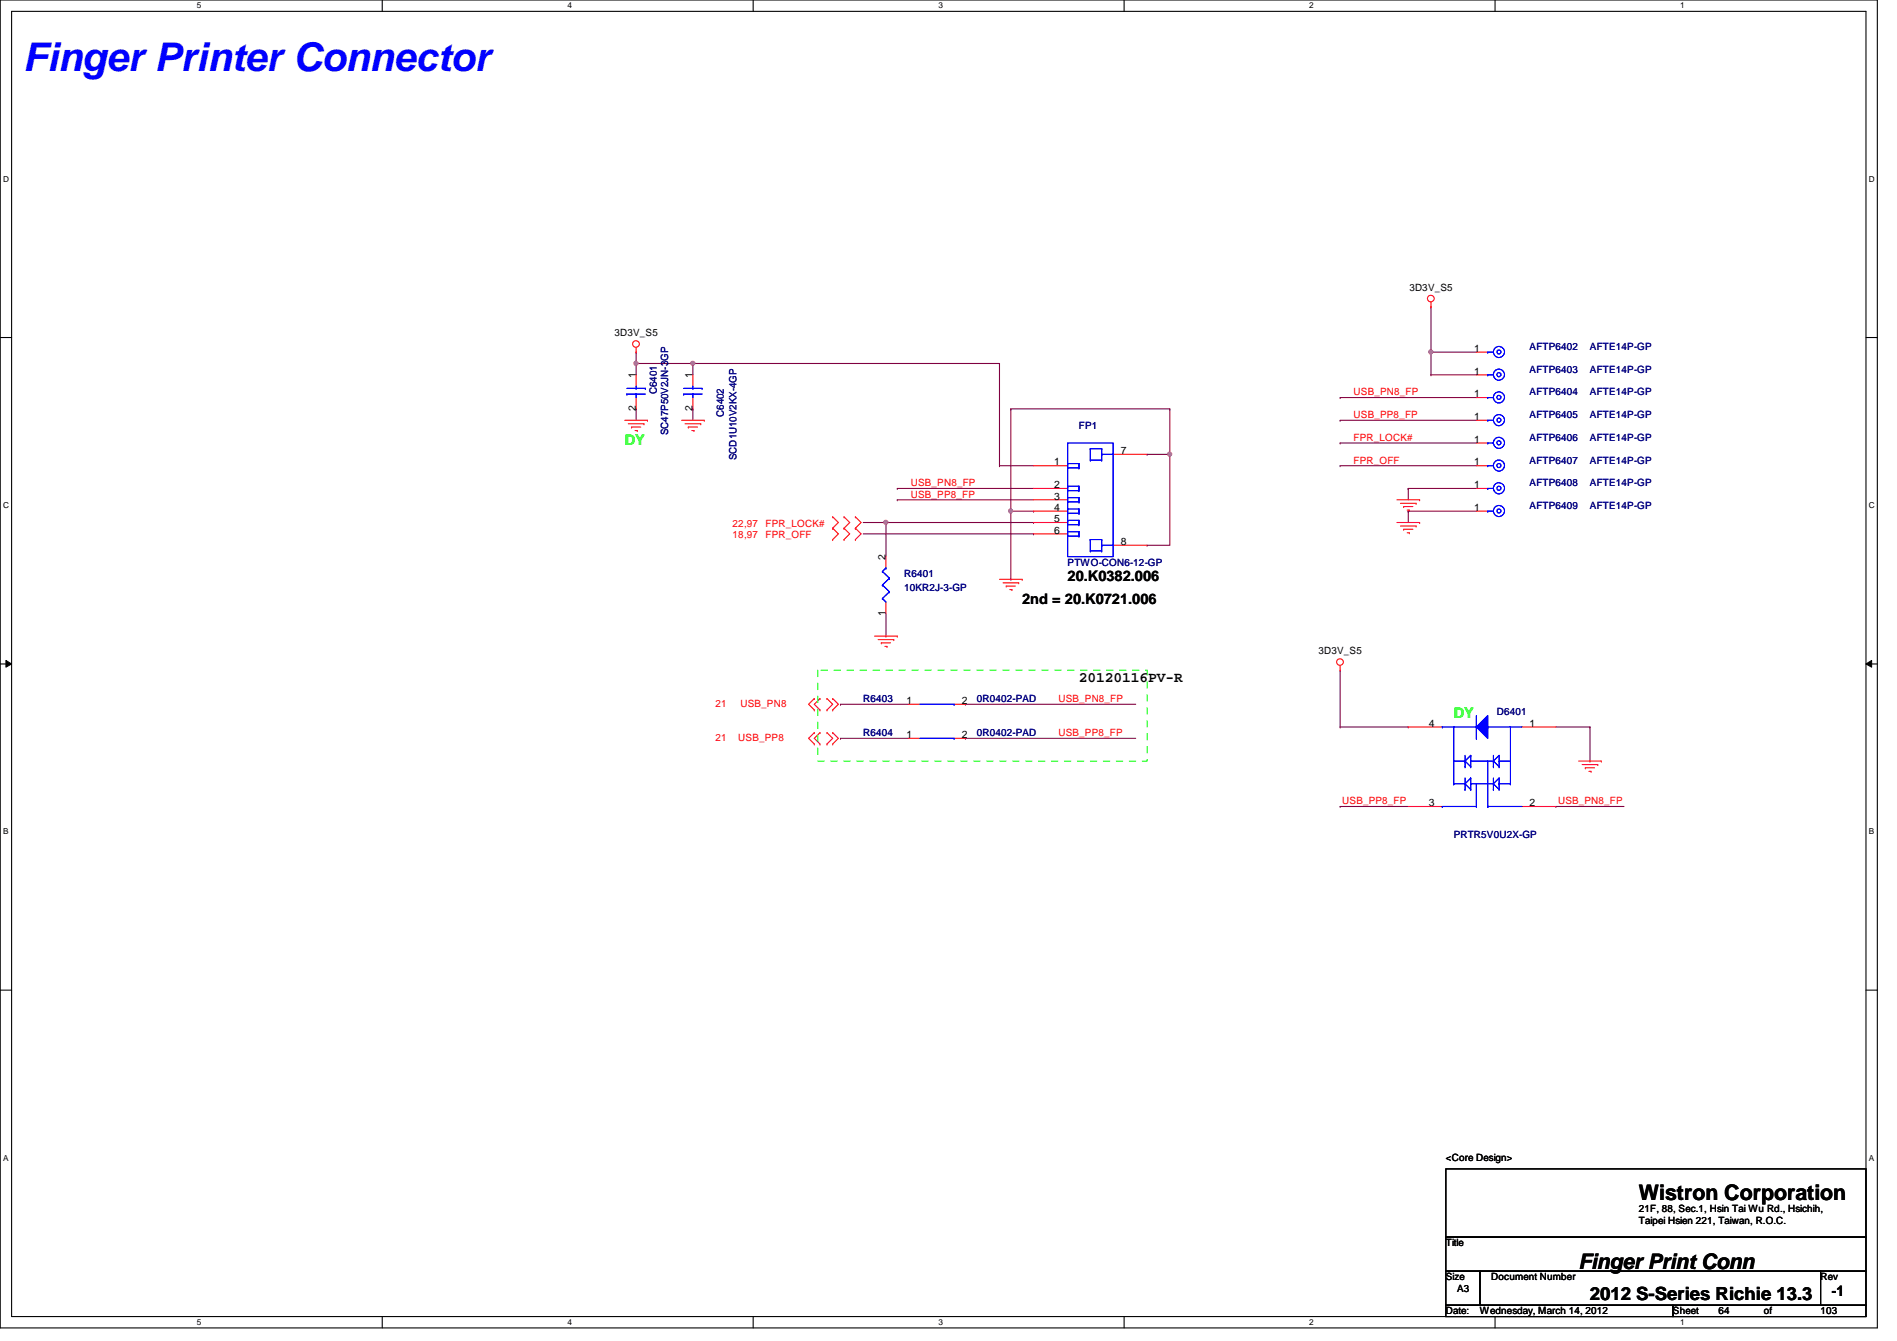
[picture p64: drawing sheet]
<svg xmlns="http://www.w3.org/2000/svg" width="297mm" height="210mm" viewBox="0 0 297 210" stroke-linecap="round" stroke-linejoin="round" font-family="sans-serif">
<defs><g id="words">
<text font-size="6.2" fill="#00f" x="3.6" y="11">Finger Printer Connector</text>
<g font-size="3.3">
<text x="256.6" y="187.9">Wistron Corporation</text>
<text x="247.2" y="198.6">Finger Print Conn</text>
</g>
<text font-size="2.8" x="249" y="203.5">2012 S-Series Richie 13.3</text>
<g font-size="2.3" fill="#0f0">
<text x="97.8" y="69.7">DY</text>
<text x="227.6" y="112.4">DY</text>
</g>
<g font-size="2.3">
<text x="160.1" y="94.6">2nd = 20.K0721.006</text>
<text x="167.2" y="91">20.K0382.006</text>
<text x="168.9" y="106.8">20120116PV-R</text>
<text x="286.8" y="202.9">-1</text>
</g>
<g font-size="1.6">
<text x="220.7" y="45.6">3D3V_S5</text>
<text x="96.2" y="52.7">3D3V_S5</text>
<text x="99.6" y="59.2" transform="rotate(-90 99.6 59.2)">1</text>
<text x="108.5" y="59.2" transform="rotate(-90 108.5 59.2)">1</text>
<text x="230.8" y="55.1">1</text>
<text x="230.8" y="58.6">1</text>
<text x="99.6" y="64.3" transform="rotate(-90 99.6 64.3)">2</text>
<text x="108.5" y="64.3" transform="rotate(-90 108.5 64.3)">2</text>
<text x="230.8" y="62.2">1</text>
<text x="230.8" y="65.7">1</text>
<text x="175.5" y="71.1">7</text>
<text x="230.8" y="69.3">1</text>
<text x="165.1" y="72.9">1</text>
<text x="165.1" y="76.4">2</text>
<text x="230.8" y="72.9">1</text>
<text x="230.8" y="76.4">1</text>
<text x="165.1" y="78.2">3</text>
<text x="165.1" y="80">4</text>
<text x="165.1" y="81.7">5</text>
<text x="165.1" y="83.5">6</text>
<text x="230.8" y="80">1</text>
<text x="138.7" y="87.7" transform="rotate(-90 138.7 87.7)">2</text>
<text x="175.5" y="85.3">8</text>
<text x="138.7" y="96.4" transform="rotate(-90 138.7 96.4)">1</text>
<text x="206.5" y="102.4">3D3V_S5</text>
<text x="141.9" y="110.2">1</text>
<text x="150.6" y="110.2">2</text>
<text x="223.7" y="113.7">4</text>
<text x="239.5" y="113.7">1</text>
<text x="141.9" y="115.5">1</text>
<text x="150.6" y="115.5">2</text>
<text x="223.7" y="126.2">3</text>
<text x="239.5" y="126.2">2</text>
<text x="226.4" y="181.7">&lt;Core Design&gt;</text>
<text x="256.6" y="189.7">21F, 88, Sec.1, Hsin Tai Wu Rd., Hsichih,</text>
<text x="256.6" y="191.6">Taipei Hsien 221, Taiwan, R.O.C.</text>
<text x="226.4" y="195.1">Title</text>
<text x="226.4" y="200.4">Size</text>
<text x="228.2" y="202.2">A3</text>
<text x="233.5" y="200.4">Document Number</text>
<text x="285.1" y="200.4">Rev</text>
<text x="226.4" y="205.7">Date:</text>
<text x="231.7" y="205.7">Wednesday, March 14, 2012</text>
<text x="262" y="205.7">Sheet</text>
<text x="269.1" y="205.7">64</text>
<text x="276.2" y="205.7">of</text>
<text x="285.1" y="205.7">103</text>
</g>
<g font-size="1.6" fill="#000080">
<text x="239.5" y="54.8">AFTP6402</text>
<text x="239.5" y="58.3">AFTP6403</text>
<text x="249" y="54.8">AFTE14P-GP</text>
<text x="249" y="58.3">AFTE14P-GP</text>
<text x="102.9" y="61.7" transform="rotate(-90 102.9 61.7)">C6401</text>
<text x="113.4" y="65.2" transform="rotate(-90 113.4 65.2)">C6402</text>
<text x="239.5" y="61.9">AFTP6404</text>
<text x="239.5" y="65.4">AFTP6405</text>
<text x="249" y="61.9">AFTE14P-GP</text>
<text x="249" y="65.4">AFTE14P-GP</text>
<text x="104.6" y="68.1" transform="rotate(-90 104.6 68.1)">SC47P50V2JN-3GP</text>
<text x="168.9" y="67.2">FP1</text>
<text x="239.5" y="69">AFTP6406</text>
<text x="249" y="69">AFTE14P-GP</text>
<text x="115.3" y="72" transform="rotate(-90 115.3 72)">SCD1U10V2KX-4GP</text>
<text x="239.5" y="72.6">AFTP6407</text>
<text x="239.5" y="76.1">AFTP6408</text>
<text x="249" y="72.6">AFTE14P-GP</text>
<text x="249" y="76.1">AFTE14P-GP</text>
<text x="239.5" y="79.7">AFTP6409</text>
<text x="249" y="79.7">AFTE14P-GP</text>
<text x="167.2" y="88.6">PTWO-CON6-12-GP</text>
<text x="141.6" y="90.3">R6401</text>
<text x="141.6" y="92.5">10KR2J-3-GP</text>
<text x="135.2" y="109.9">R6403</text>
<text x="152.9" y="109.9">0R0402-PAD</text>
<text x="234.4" y="111.8">D6401</text>
<text x="135.2" y="115.2">R6404</text>
<text x="152.9" y="115.2">0R0402-PAD</text>
<text x="227.6" y="131.2">PRTR5V0U2X-GP</text>
</g>
<g font-size="1.6" fill="#f00">
<text x="212" y="65.4">USB_PP8_FP</text>
<text x="212" y="61.9">USB_PN8_FP</text>
<text x="212" y="69">FPR_LOCK#</text>
<text x="142.6" y="77.9">USB_PP8_FP</text>
<text x="142.6" y="76.1">USB_PN8_FP</text>
<text x="212" y="72.6">FPR_OFF</text>
<text x="114.7" y="82.5">22,97</text>
<text x="119.9" y="82.5">FPR_LOCK#</text>
<text x="114.7" y="84.3">18,97</text>
<text x="119.9" y="84.3">FPR_OFF</text>
<text x="112.1" y="110.6">21</text>
<text x="115.9" y="110.6">USB_PN8</text>
<text x="165.7" y="109.9">USB_PN8_FP</text>
<text x="112.1" y="116">21</text>
<text x="115.6" y="116">USB_PP8</text>
<text x="165.7" y="115.2">USB_PP8_FP</text>
<text x="210.2" y="125.9">USB_PP8_FP</text>
<text x="244" y="125.9">USB_PN8_FP</text>
</g>
<g font-size="1.3">
<text x="30.8" y="1.3">5</text>
<text x="88.9" y="1.3">4</text>
<text x="146.9" y="1.3">3</text>
<text x="205" y="1.3">2</text>
<text x="263.1" y="1.3">1</text>
<text x=".5" y="28.4">D</text>
<text x="292.6" y="28.4">D</text>
<text x=".5" y="79.5">C</text>
<text x="292.6" y="79.5">C</text>
<text x=".5" y="130.6">B</text>
<text x="292.6" y="130.6">B</text>
<text x=".5" y="181.7">A</text>
<text x="292.6" y="181.7">A</text>
<text x="30.8" y="207.4">5</text>
<text x="88.9" y="207.4">4</text>
<text x="146.9" y="207.4">3</text>
<text x="205" y="207.4">2</text>
<text x="263.1" y="207.4">1</text>
</g>
</g></defs>
<path d="M0 0h294v207.9h-294zM1.8 1.8h290.4v204.3h-290.4z" fill="none" stroke="#000" stroke-width=".17"/>
<g fill="#fff">
<path d="M30.8 .2h.7v1.4h-.7z"/>
<path d="M30.8 206.2h.7v1.4h-.7z"/>
</g>
<path d="M59.9 0v1.8M59.9 206.1v1.8" fill="none" stroke="#000" stroke-width=".17"/>
<g fill="#fff">
<path d="M88.9 .2h.6v1.4h-.6z"/>
<path d="M88.9 206.2h.6v1.4h-.6z"/>
</g>
<path d="M117.9 0v1.8M117.9 206.1v1.8" fill="none" stroke="#000" stroke-width=".17"/>
<g fill="#fff">
<path d="M146.9 .2h.7v1.4h-.7z"/>
<path d="M146.9 206.2h.7v1.4h-.7z"/>
</g>
<path d="M176 0v1.8M176 206.1v1.8" fill="none" stroke="#000" stroke-width=".17"/>
<g fill="#fff">
<path d="M205 .2h.7v1.4h-.7z"/>
<path d="M205 206.2h.7v1.4h-.7z"/>
</g>
<path d="M234.1 0v1.8M234.1 206.1v1.8" fill="none" stroke="#000" stroke-width=".17"/>
<g fill="#fff">
<path d="M263.1 .2h.7v1.4h-.7z"/>
<path d="M263.1 206.2h.7v1.4h-.7z"/>
<path d="M.5 27.3h.9v1.4h-.9z"/>
<path d="M292.6 27.3h.9v1.4h-.9z"/>
<path d="M.5 78.4h.9v1.4h-.9z"/>
<path d="M292.6 78.4h.9v1.4h-.9z"/>
</g>
<path d="M0 52.8h1.8M292.2 52.8h1.8" fill="none" stroke="#000" stroke-width=".17"/>
<g fill="#fff">
<path d="M.5 129.5h.8v1.4h-.8z"/>
<path d="M292.6 129.5h.9v1.4h-.9z"/>
</g>
<path d="M0 103.9h1.8M292.2 103.9h1.8" fill="none" stroke="#000" stroke-width=".17"/>
<path d="M.9 103.4l.9 .5-.9 .5zM292.2 103.9l.9-.5v1z" fill="#000"/>
<path d="M.9 103.4l.9 .5-.9 .5zM292.2 103.9l.9-.5v1z" fill="none" stroke="#000" stroke-width=".16"/>
<g fill="#fff">
<path d="M.5 180.5h.8v1.4h-.8z"/>
<path d="M292.6 180.5h.9v1.4h-.9z"/>
</g>
<path d="M0 155h1.8M292.2 155h1.8" fill="none" stroke="#000" stroke-width=".17"/>
<g fill="none" stroke="#800040" stroke-width=".17">
<path d="M108.5 56.9h.1M108.5 56.9h48M140.5 78.2h.1M140.5 76.5h.1M140.5 78.2h21.3M140.5 76.5h21.3M131.6 115.6h.1M131.6 110.2h.1M131.6 115.6h10.7M131.6 110.2h10.7M151.2 115.6h.1M151.2 110.2h.1"/>
<path d="M151.2 115.6h26.6M151.2 110.2h26.6"/>
</g>
<circle cx="108.5" cy="56.9" r=".32" fill="#f0f"/>
<circle cx="108.5" cy="56.9" r=".32" fill="none" stroke="#f0f" stroke-width=".17"/>
<path d="M99.6 56.9h.1M99.6 56.9h8.9M108.5 56.9h.1M108.5 56.9v1.8" fill="none" stroke="#800040" stroke-width=".17"/>
<circle cx="99.6" cy="56.9" r=".32" fill="#f0f"/>
<circle cx="99.6" cy="56.9" r=".32" fill="none" stroke="#f0f" stroke-width=".17"/>
<g fill="none" stroke="#800040" stroke-width=".17">
<path d="M99.6 55.1h.1M99.6 56.9h.1M99.6 55.1v3.6M156.5 56.9h.1M156.5 56.9v16M99.6 64h.1M99.6 64v1.8M108.5 64h.1M108.5 64v1.8M156.5 72.9h.1M156.5 72.9h5.3M158.3 64h.1"/>
<path d="M158.3 64h24.9M158.3 64v16M158.3 80h.1M158.3 80h3.5M161.8 80h.1"/>
</g>
<circle cx="158.3" cy="80" r=".32" fill="#f0f"/>
<circle cx="158.3" cy="80" r=".32" fill="none" stroke="#f0f" stroke-width=".17"/>
<path d="M135.2 83.6h26.6M135.2 81.8h3.5M138.7 81.8h.1M161.8 83.6h.1" fill="none" stroke="#800040" stroke-width=".17"/>
<circle cx="138.7" cy="81.8" r=".32" fill="#f0f"/>
<circle cx="138.7" cy="81.8" r=".32" fill="none" stroke="#f0f" stroke-width=".17"/>
<g fill="none" stroke="#800040" stroke-width=".17">
<path d="M183.2 64h.1M183.2 64v7.1M138.7 81.8h.1M138.7 99.6h.1M138.7 81.8v5.3M138.7 96v3.6M138.7 81.8h23.1M158.3 90.7h.1M158.3 80v10.7M161.8 81.8h.1M209.8 113.8h.1M209.8 104.9v8.9"/>
<path d="M209.8 113.8h10.7M220.5 113.8h.1M243.6 113.8h5.4M249 113.8h.1M249 119.1h.1M249 113.8v5.3M209.8 126.2h.1M209.8 126.2h10.7M243.6 126.2h.1M243.6 126.2h10.7"/>
</g>
<circle cx="183.1" cy="71.1" r=".32" fill="#f0f"/>
<circle cx="183.1" cy="71.1" r=".32" fill="none" stroke="#f0f" stroke-width=".17"/>
<path d="M224.1 55.1h.1M224.1 55.1v3.6M179.6 71.1h.1M179.6 71.1h3.6M183.2 71.1h.1M183.2 71.1v14.2h-3.6M179.6 85.3h.1" fill="none" stroke="#800040" stroke-width=".17"/>
<circle cx="224" cy="55.1" r=".32" fill="#f0f"/>
<circle cx="224" cy="55.1" r=".32" fill="none" stroke="#f0f" stroke-width=".17"/>
<g fill="none" stroke="#800040" stroke-width=".17">
<path d="M224.1 55.1h.1M224.1 48h.1M224.1 58.7h.1M224.1 55.1h7.1M224.1 48v7.1M224.1 58.7h7.1M209.8 69.3h.1M209.8 72.9h.1M209.8 65.8h.1M209.8 62.2h.1M209.8 69.3h21.4M209.8 72.9h21.4"/>
<path d="M209.8 65.8h21.4M209.8 62.2h21.4M220.5 76.5h.1M220.5 76.5h10.7M220.5 76.5v1.7M220.5 80h.1M220.5 80v1.8M220.5 80h10.7"/>
</g>
<g fill="none" stroke="#f00" stroke-width=".17">
<path d="M99.6 55.1h.1M99.6 54.4v.7M224.1 48h.1M224.1 47.3v.7M97.8 65.8h3.6M98.4 66.3h2.4M98.9 66.8h.1M98.9 66.8h1.4M99.4 67.4h.4M99.8 67.4h.1M100.8 66.3h.1M101.4 65.8h.1"/>
<path d="M106.7 65.8h3.6M107.3 66.3h2.4M107.8 66.8h.1M107.8 66.8h1.4M108.3 67.4h.4M108.7 67.4h.1M109.7 66.3h.1M110.3 65.8h.1M218.7 78.2h3.6M219.3 78.8h2.4M219.8 79.3h.1M219.8 79.3h1.4"/>
<path d="M220.3 79.8h.4M220.7 79.8h.1M221.7 78.8h.1M222.3 78.2h.1M130.4 82.7h.1M130.4 80.9h.1M130.4 84.5h.1M130.4 82.7l.9 .9-.9 .9M130.4 80.9l.9 .9-.9 .9M132.2 80.9h.1M132.2 82.7h.1M132.2 84.5h.1"/>
<path d="M132.2 80.9l.9 .9-.9 .9M132.2 82.7l.9 .9-.9 .9M133.9 82.7h.1M133.9 80.9h.1M133.9 84.5h.1M133.9 80.9l.9 .9-.9 .9M133.9 82.7l.9 .9-.9 .9M136.9 99.6h3.6M138.7 87.1v1.8M138.7 94.2v1.8M140.5 99.6h.1M156.5 90.7h3.6"/>
<path d="M157.1 91.2h2.4M157.6 91.7h.1M157.6 91.7h1.4M158.1 92.3h.4M158.5 92.3h.1M159.5 91.2h.1M160.1 90.7h.1M218.7 81.8h3.6M219.3 82.3h2.4M219.8 82.8h.1M219.8 82.8h1.4M220.3 83.4h.4"/>
<path d="M220.7 83.4h.1M221.7 82.3h.1M222.3 81.8h.1M127.5 114.7h.1M127.5 116.5h.1M127.5 109.3h.1M127.5 111.1h.1M127.5 114.7l-.9 .9 .9 .9M127.5 109.3l-.9 .9 .9 .9M128.4 116.5h.1M128.4 114.7h.1M128.4 111.1h.1"/>
<path d="M128.4 109.3h.1M128.4 114.7l-.9 .9 .9 .9M128.4 109.3l-.9 .9 .9 .9M129.5 114.7h.1M129.5 116.5h.1M129.5 109.3h.1M129.5 111.1h.1M129.5 114.7l.9 .9-.9 .9M129.5 109.3l.9 .9-.9 .9M130.4 114.7h.1M130.4 116.5h.1M130.4 109.3h.1"/>
<path d="M130.4 111.1h.1M130.4 114.7l.9 .9-.9 .9M130.4 109.3l.9 .9-.9 .9M137.5 100.1h2.5M138 100.6h.1M138 100.6h1.4M138.6 101.2h.3M138.9 101.2h.1M140 100.1h.1M209.8 104.9h.1M209.8 104.2v.7M220.5 113.8h5.3"/>
<path d="M238.3 113.8h5.3M247.2 119.1h3.5M247.7 119.7h2.5M250.2 119.7h.1M250.7 119.1h.1M220.5 126.2h5.3M238.3 126.2h5.3M248.2 120.2h.1M248.2 120.2h1.5M248.8 120.7h.3M249.1 120.7h.1"/>
<circle cx="99.6" cy="53.8" r=".52"/>
<circle cx="224.1" cy="46.7" r=".52"/>
<circle cx="209.8" cy="103.6" r=".52"/>
</g>
<path d="M226.4 183h65.8v10.6h-65.8zM226.4 193.6h65.8v5.4h-65.8zM226.4 199h5.3v5.3h-5.3zM231.7 199h53.4v5.3h-53.4zM285.1 199h7.1v5.3h-7.1zM226.4 204.3h35.6v1.8h-35.6zM262 204.3h30.2v1.8h-30.2z" fill="none" stroke="#000" stroke-width=".17"/>
<path d="M128.1 104.9h51.5v14.2h-51.5z" fill="none" stroke="#0f0" stroke-width=".16" stroke-dasharray="1 1 1 1 1 1 1 1"/>
<path d="M138.2 93.7h.1M138.2 91.6h.1M138.2 89.5h.1M138.2 93.7l.5 .5M138.2 91.6l1.1 1M138.2 89.5l1.1 1M138.7 88.9h.1M138.7 88.9l-.5 .6M139.3 92.6h.1M139.3 90.5h.1M139.3 92.6l-1.1 1.1M139.3 90.5l-1.1 1.1" fill="none" stroke="#00f" stroke-width=".17"/>
<path d="M231.2 113.8l1.8-1.8v3.6z" fill="#00f"/>
<g fill="none" stroke="#00f" stroke-width=".17">
<path d="M225.8 113.8h.1M225.8 113.8h5.4M227.6 119.1h.1M227.6 119.1h1.8M227.6 113.8v8.9M229.4 119.1h.1M229.4 118.2v1.8M229.4 119.1l.9 .9M230.3 118.2h.1M230.3 119.1h.1M230.3 118.2v1.8M230.3 118.2l-.9 .9"/>
<path d="M230.3 119.1h3.5M231.2 113.8l1.8-1.8v3.6zM231.2 115.6h.1M231.2 112v3.6M233 113.8h.1M233 113.8h5.3M233 119.1v7.1M233.8 119.1h.1M233.8 118.2v1.8M233.8 119.1l.9 .9M234.7 118.2h.1M234.7 119.1h.1"/>
<path d="M234.7 118.2v1.8M234.7 118.2l-.9 .9M234.7 119.1h1.8M236.5 113.8v8.9M225.8 126.2h.1M225.8 126.2h5.4M227.6 122.7h.1M227.6 122.7h1.8M229.4 123.6h.1M229.4 122.7h.1M229.4 120h.1M229.4 121.8v1.8"/>
<path d="M229.4 122.7l.9 .9M230.3 122.7h.1M230.3 121.8h.1M230.3 123.6h.1M230.3 120h.1M230.3 122.7h3.5M230.3 121.8l-.9 .9M230.3 121.8v1.8M231.2 126.2h.1M231.2 122.7v3.5M233 126.2h.1M233 126.2h5.3"/>
<path d="M233.8 122.7h.1M233.8 123.6h.1M233.8 120h.1M233.8 122.7l.9 .9M233.8 121.8v1.8M234.7 122.7h.1M234.7 123.6h.1M234.7 121.8h.1M234.7 120h.1M234.7 122.7h1.8M234.7 121.8v1.8M234.7 121.8l-.9 .9"/>
<path d="M236.5 122.7h.1"/>
</g>
<path d="M231.2 113.8l1.8-1.8v3.6z" fill="#00f"/>
<g fill="none" stroke="#00f" stroke-width=".17">
<path d="M233 55.1h.1M233 58.7h.1M233 55.1h.8M233 58.7h.8M98.2 61.7h.1M98.2 60.8h2.8M98.2 61.7h2.8M99.6 60.8h.1M99.6 61.7h.1M99.6 60.5v.3M99.6 61.7v.5M101 60.8h.1"/>
<path d="M107.1 61.7h.1M107.1 60.8h2.8M107.1 61.7h2.8M108.5 60.8h.1M108.5 61.7h.1M108.5 60.5v.3M108.5 61.7v.5M109.9 60.8h.1M167.2 69.3h7.1v17.8h-7.1zM167.2 72.6h.1M167.2 73.2h.1M167.2 76.1h.1"/>
<path d="M167.2 76.8h.1M167.2 77.9h.1M167.2 78.6h.1M167.2 79.7h.1M167.2 72.6h1.7M167.2 72.6v.6M167.2 76.1v.7M167.2 77.9v.7M167.2 79.7v.6M167.2 73.2h1.7M167.2 76.1h1.7M167.2 76.8h1.7"/>
<path d="M167.2 77.9h1.7M167.2 78.6h1.7M167.2 79.7h1.7M168.9 72.6h.1M168.9 73.2h.1M168.9 72.9h.1M168.9 76.1h.1M168.9 76.8h.1M168.9 76.5h.1M168.9 77.9h.1M168.9 78.6h.1M168.9 78.2h.1"/>
<path d="M168.9 79.7h.1M168.9 72.6v.6M168.9 76.1v.7M168.9 77.9v.7M168.9 79.7v.6M170.7 72h.1M170.7 70.2h.1M170.7 70.2v1.8M170.7 72h1.8M170.7 70.2h1.8M172.5 70.2h.1M172.5 71.1h.1"/>
<path d="M172.5 72h.1M172.5 70.2v1.8M172.5 71.1h1.8M233 62.2h.1M233 65.8h.1M233 69.3h.1M233 72.9h.1M233 76.5h.1M233 62.2h.8M233 65.8h.8M233 69.3h.8M233 72.9h.8"/>
<path d="M233 76.5h.8M167.2 80.3h.1M167.2 81.4h.1M167.2 82.1h.1M167.2 83.2h.1M167.2 83.9h.1M167.2 81.4v.7M167.2 83.2v.7M167.2 80.3h1.7M167.2 81.4h1.7M167.2 82.1h1.7M167.2 83.2h1.7"/>
<path d="M167.2 83.9h1.7M168.9 80.3h.1M168.9 80h.1M168.9 81.4h.1M168.9 82.1h.1M168.9 81.8h.1M168.9 83.2h.1M168.9 83.9h.1M168.9 83.6h.1M168.9 81.4v.7M168.9 83.2v.7M170.7 84.5h.1"/>
<path d="M170.7 86.2h.1M170.7 84.5v1.7M170.7 84.5h1.8M170.7 86.2h1.8M172.5 85.3h.1M172.5 84.5h.1M172.5 86.2h.1M172.5 84.5v1.7M172.5 85.3h1.8M233 80h.1M233 80h.8M144.1 110.2h5.3"/>
<path d="M144.1 115.6h5.3M149.4 110.2h.1M149.4 115.6h.1M225.8 113.8h.1M225.8 113.8h5.4M227.6 119.1h.1M227.6 119.1h1.8M227.6 113.8v8.9M229.4 119.1h.1M229.4 118.2v1.8M229.4 119.1l.9 .9M230.3 118.2h.1"/>
<path d="M230.3 119.1h.1M230.3 118.2v1.8M230.3 118.2l-.9 .9M230.3 119.1h3.5M231.2 113.8l1.8-1.8v3.6zM231.2 115.6h.1M231.2 112v3.6M233 113.8h.1M233 113.8h5.3M233 119.1v7.1M233.8 119.1h.1M233.8 118.2v1.8"/>
<path d="M233.8 119.1l.9 .9M234.7 118.2h.1M234.7 119.1h.1M234.7 118.2v1.8M234.7 118.2l-.9 .9M234.7 119.1h1.8M236.5 113.8v8.9M225.8 126.2h.1M225.8 126.2h5.4M227.6 122.7h.1M227.6 122.7h1.8M229.4 123.6h.1"/>
<path d="M229.4 122.7h.1M229.4 120h.1M229.4 121.8v1.8M229.4 122.7l.9 .9M230.3 122.7h.1M230.3 121.8h.1M230.3 123.6h.1M230.3 120h.1M230.3 122.7h3.5M230.3 121.8l-.9 .9M230.3 121.8v1.8M231.2 126.2h.1"/>
<path d="M231.2 122.7v3.5M233 126.2h.1M233 126.2h5.3M233.8 122.7h.1M233.8 123.6h.1M233.8 120h.1M233.8 122.7l.9 .9M233.8 121.8v1.8M234.7 122.7h.1M234.7 123.6h.1M234.7 121.8h.1M234.7 120h.1"/>
<path d="M234.7 122.7h1.8M234.7 121.8v1.8M234.7 121.8l-.9 .9M236.5 122.7h.1"/>
<circle cx="234.7" cy="55.1" r=".32"/>
<circle cx="234.7" cy="58.6" r=".32"/>
<circle cx="234.7" cy="55.1" r=".87"/>
<circle cx="234.7" cy="58.6" r=".87"/>
<circle cx="234.7" cy="69.3" r=".32"/>
<circle cx="234.7" cy="62.2" r=".32"/>
<circle cx="234.7" cy="65.8" r=".32"/>
<circle cx="234.7" cy="72.9" r=".32"/>
<circle cx="234.7" cy="80" r=".32"/>
<circle cx="234.7" cy="76.4" r=".32"/>
<circle cx="234.7" cy="80" r=".87"/>
<circle cx="234.7" cy="65.8" r=".87"/>
<circle cx="234.7" cy="69.3" r=".87"/>
<circle cx="234.7" cy="76.4" r=".87"/>
<circle cx="234.7" cy="72.9" r=".87"/>
<circle cx="234.7" cy="62.2" r=".87"/>
</g>
<g fill="none" stroke="#f00" stroke-width=".17">
<path d="M99.6 58.7v1.8M108.5 58.7v1.8M231.2 55.1h1.8M231.2 58.7h1.8M99.6 62.2v1.8M108.5 62.2v1.8M161.8 72.9h5.4M161.8 76.5h5.4M161.8 78.2h5.4M174.3 71.1h5.3M231.2 72.9h1.8M231.2 76.5h1.8"/>
<path d="M231.2 62.2h1.8M231.2 65.8h1.8M231.2 69.3h1.8M161.8 80h5.4M161.8 81.8h5.4M161.8 83.6h5.4M174.3 85.3h5.3M231.2 80h1.8M142.3 110.2h1.8M142.3 115.6h1.8M149.4 110.2h1.8M149.4 115.6h1.8"/>
</g>
<circle cx="108.5" cy="56.9" r=".32" fill="#f0f"/>
<circle cx="108.5" cy="56.9" r=".32" fill="none" stroke="#f0f" stroke-width=".17"/>
<circle cx="99.6" cy="56.9" r=".32" fill="#f0f"/>
<circle cx="99.6" cy="56.9" r=".32" fill="none" stroke="#f0f" stroke-width=".17"/>
<circle cx="158.3" cy="80" r=".32" fill="#f0f"/>
<circle cx="158.3" cy="80" r=".32" fill="none" stroke="#f0f" stroke-width=".17"/>
<circle cx="138.7" cy="81.8" r=".32" fill="#f0f"/>
<circle cx="138.7" cy="81.8" r=".32" fill="none" stroke="#f0f" stroke-width=".17"/>
<circle cx="183.1" cy="71.1" r=".32" fill="#f0f"/>
<circle cx="183.1" cy="71.1" r=".32" fill="none" stroke="#f0f" stroke-width=".17"/>
<circle cx="224" cy="55.1" r=".32" fill="#f0f"/>
<circle cx="224" cy="55.1" r=".32" fill="none" stroke="#f0f" stroke-width=".17"/>
<use href="#words"/>
</svg>
